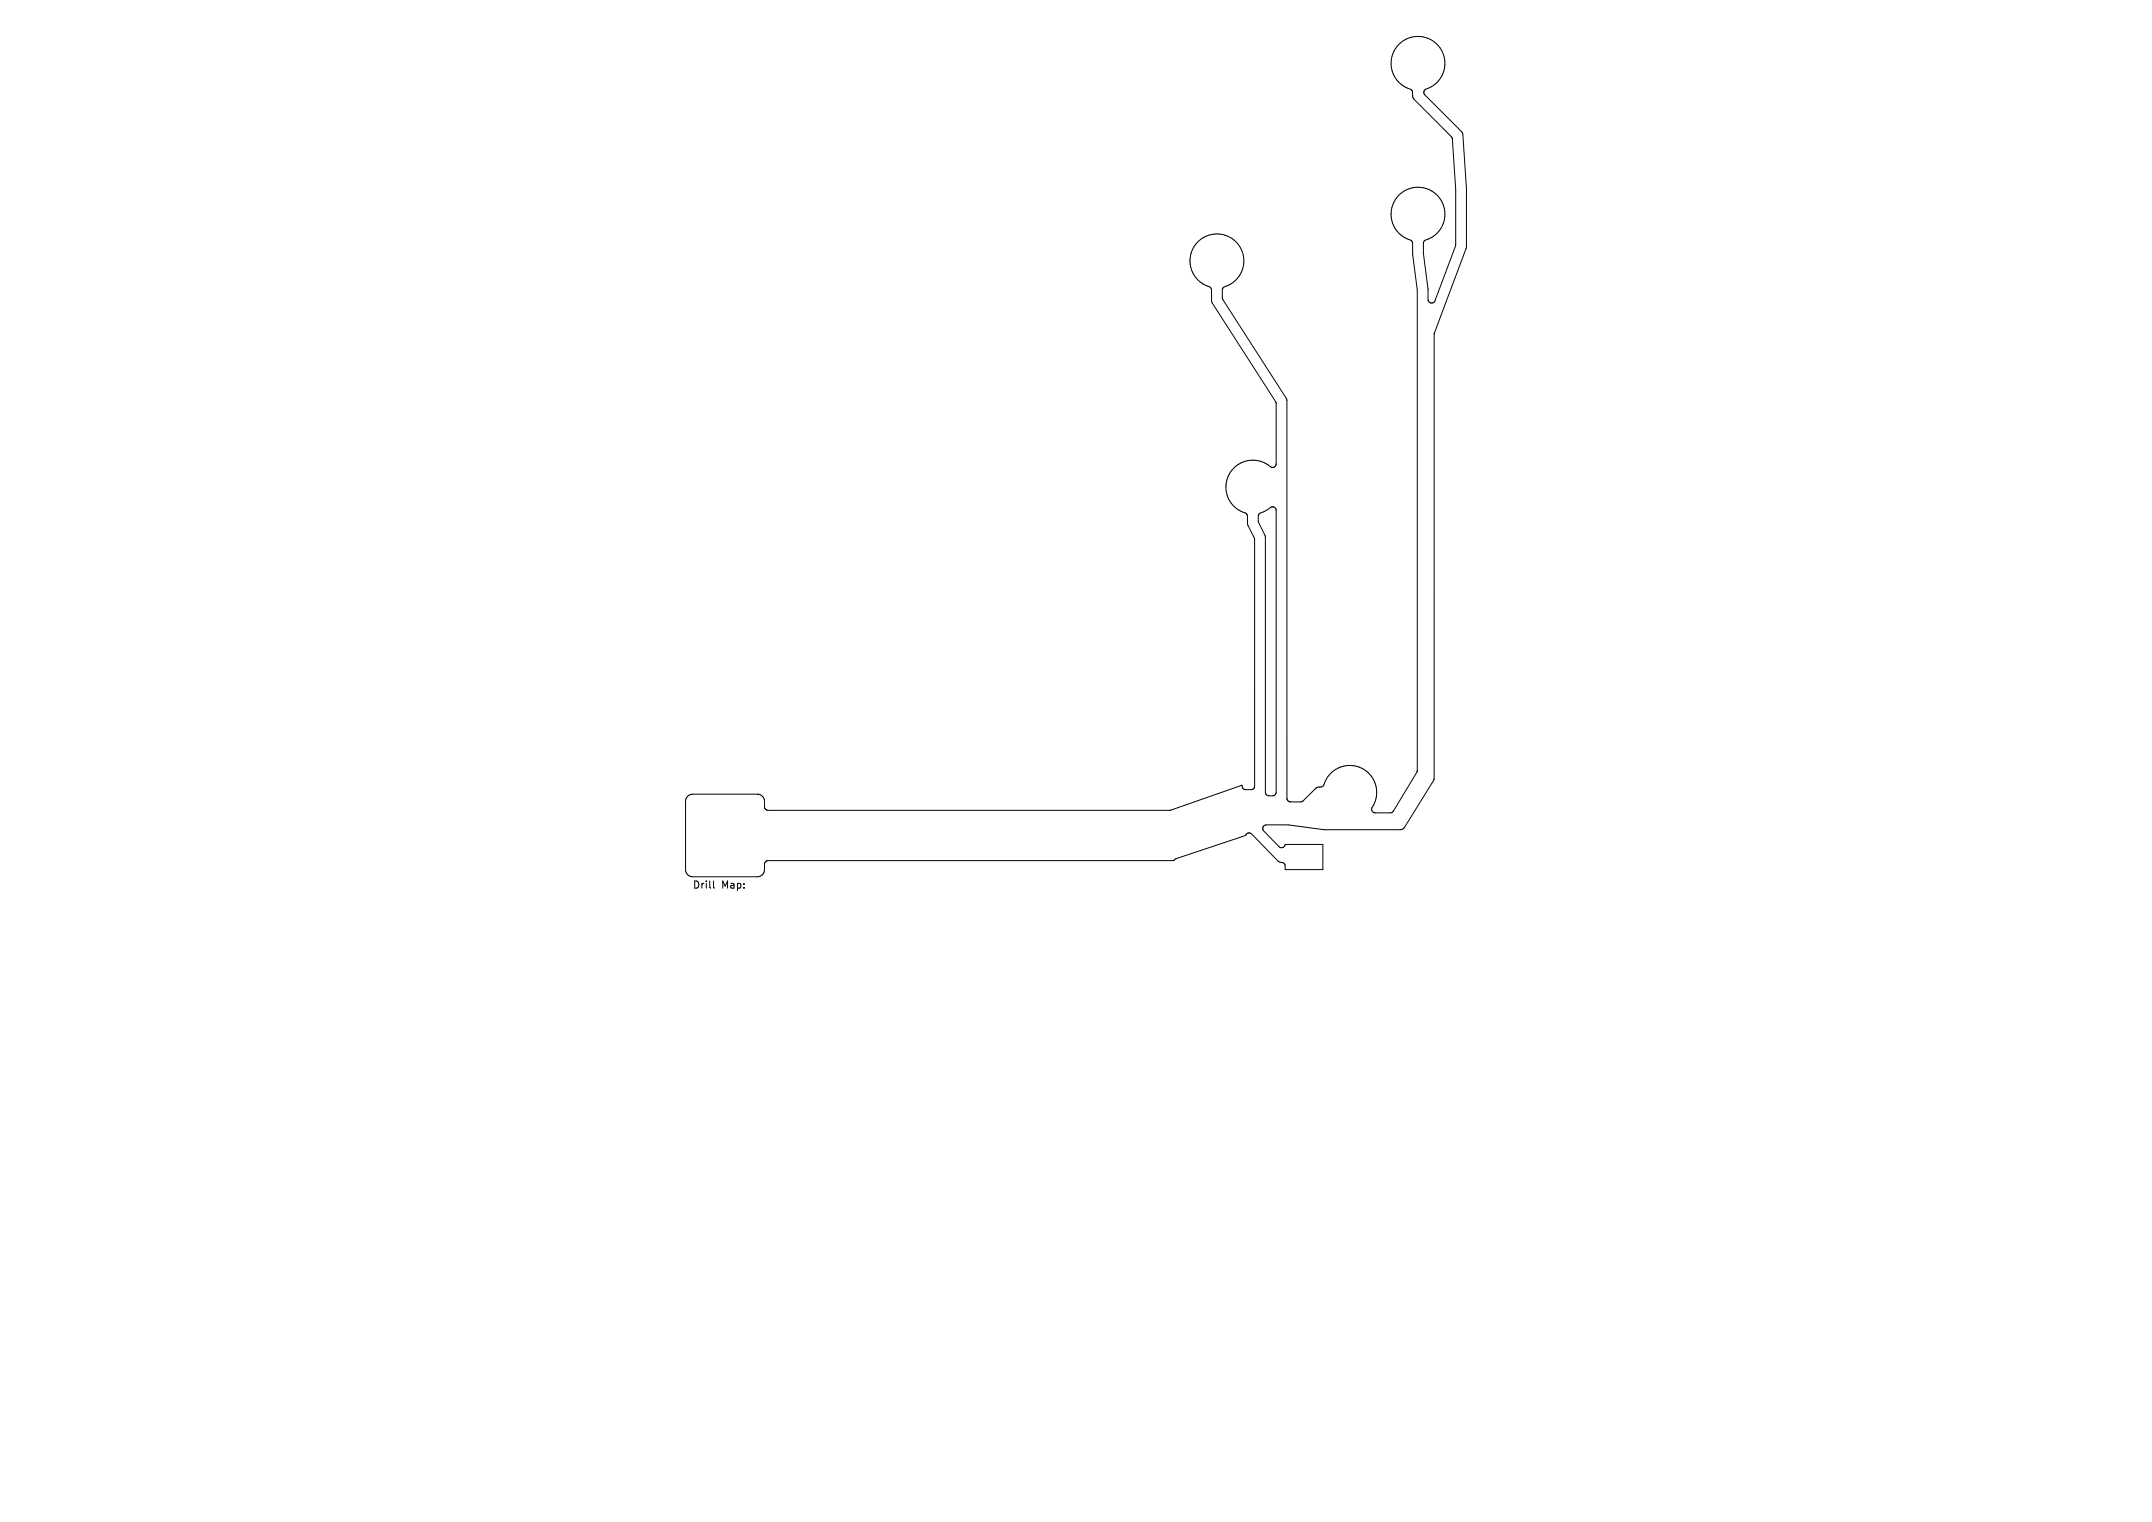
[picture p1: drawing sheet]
<svg xmlns="http://www.w3.org/2000/svg" width="297mm" height="210mm" viewBox="0 0 297 210" stroke-linecap="round" stroke-linejoin="round" font-family="sans-serif">
<defs><g id="words">
<g font-size="1.4">
<text x="95.6" y="122.7">Drill</text>
<text x="99.5" y="122.7">Map:</text>
</g>
</g></defs>
<path d="M165.4 33.3a3.7 3.7 0 0 1 5.8 .9 3.7 3.7 0 0 1-2.3 5.4l-.2 .4 .1 1.3 8.8 13.9 .1 55.2 .3 .2h1.7l1.9-1.8 .3-.2a.69 .69 0 0 0 .9-.6 3.7 3.7 0 0 1 5.3-1.9 3.7 3.7 0 0 1 1.2 5.4 .5 .5 0 0 0 .5 .7h2.1l.3-.2 3.4-5.7v-66.3l-.6-4.9v-1.6l-.3-.3a3.7 3.7 0 0 1-2.1-5.8 3.7 3.7 0 0 1 6.2 0 3.7 3.7 0 0 1-2.1 5.8l-.3 .3v1.5l.7 4.9v1.5a.5 .5 0 0 0 .4 .4 .5 .5 0 0 0 .5-.3l2.9-7.6a108.1 108.1 0 0 0-.5-14.8l-.1-.3-5.2-5.1-.1-.3-.1-.8-.1-.2a3.7 3.7 0 0 1-2.2-5.8 3.7 3.7 0 0 1 6.1 0 3.7 3.7 0 0 1-2 5.8 .5 .5 0 0 0-.1 .7l5.1 5 .2 .4a112.4 112.4 0 0 1 .5 15.6l-4.5 12v61.5l-4 6.5-.5 .4h-10.6l-5-.7h-3.1a.5 .5 0 0 0-.3 .8l2.2 2.3a.5 .5 0 0 0 .8-.4h5.2v3.5h-5.2v-.6a.64 .64 0 0 0-.8-.5l-3.9-3.9a.5 .5 0 0 0-.8 .3l-9.6 3.2-.3 .2-56 .1h-.3l-.2 .3v1.2a.99 .99 0 0 1-1 .7h-8.9l-.7-.3-.2-.3-.1-.4v-9.5a.99 .99 0 0 1 1-.9h9a.99 .99 0 0 1 .9 .9v1l.2 .2 .3 .1h55.4l10-3.5 .1 .4 .2 .2 1 .1a.5 .5 0 0 0 .5-.5v-34.1l-1-2v-1.2l-.2-.3a3.8 3.8 0 0 1-2.4-5.5 3.8 3.8 0 0 1 5.9-.9h.2a.5 .5 0 0 0 .4-.5v-8.5l-8.8-13.7-.1-1.8-.3-.4a3.7 3.7 0 0 1-1.5-6.3zM173.8 70.9l.9-.5 .7-.4a.5 .5 0 0 1 .7 .4v38.9a.5 .5 0 0 1-.5 .5h-.5a.5 .5 0 0 1-.5-.5v-35.2l-.9-2.1v-.8zM98.5 121.6v.8l.1 .1" fill="none" stroke="#000" stroke-width=".14"/>
<use href="#words"/>
</svg>
